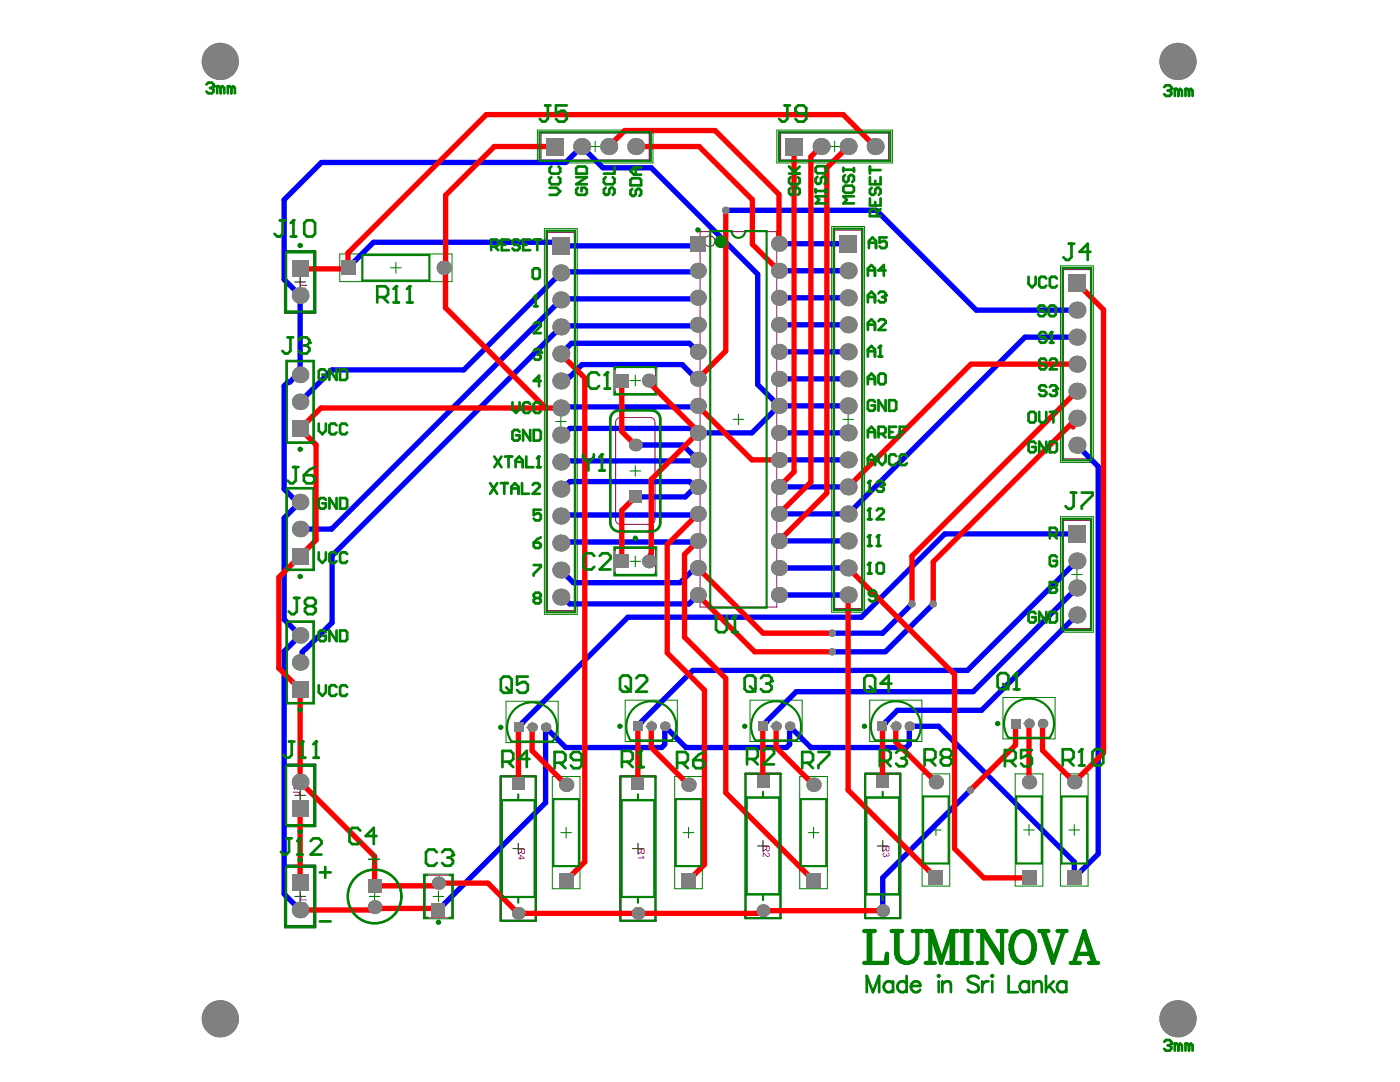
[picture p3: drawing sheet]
<svg xmlns="http://www.w3.org/2000/svg" width="279mm" height="216mm" viewBox="0 0 279 216" stroke-linecap="round" stroke-linejoin="round" font-family="sans-serif">
<g fill="none" stroke="#000" stroke-width=".21">
<path d="M58.8 56.3h2.2M59.9 55.2v2.1M58.8 158.7h2.2M59.9 157.7v2.1M58.8 178.9h2.2M59.9 177.8v2.1M102.4 169.3h2.1M103.4 168.3v2.1M126.3 169.3h2.1M127.3 168.3v2.1M151.2 168.8h2.1M152.3 167.7v2.2"/>
<path d="M175.1 168.8h2.1M176.2 167.7v2.2"/>
</g>
<g fill="none" stroke="#008000" stroke-width=".2">
<path d="M107.3 26h23v6.5h-23zM117.7 29.2h2.1M118.8 28.2v2.1M155 26h23.1v6.5h-23.1zM165.5 29.2h2.1M166.6 28.2v2.1M67.8 50.7h22.4v5.5h-22.4zM108.6 45.6h6.6v77h-6.6zM166 45.2h6.5v77h-6.5zM211.6 53.1h6.6v39.2h-6.6zM57 71.9h5.8v16.6h-5.8zM122.5 73h8.6v5.8h-8.6z"/>
<path d="M213.9 72.7h2.1M214.9 71.6v2.1M57 97.3h5.8v16.6h-5.8zM110.9 84.1h2.1M111.9 83v2.2M131.9 83.6a1.86 1.86 0 0 0-1.7-1.9h-6.8a1.86 1.86 0 0 0-1.8 2v20.6M131.9 83.7v20.6a1.86 1.86 0 0 1-1.7 1.9h-6.8a1.86 1.86 0 0 1-1.8-2M168.2 83.7h2.1M169.3 82.6v2.1M122.5 109.1h8.6v5.8h-8.6zM211.6 103.1h6.6v23.1h-6.6zM213.9 114.6h2.1"/>
<path d="M214.9 113.6v2.1M57 123.9h5.8v16.6h-5.8zM101 139.9h10.4v8.3h-10.4zM124.8 139.7h10.4v8.3h-10.4zM149.7 139.7h10.4v8.3h-10.4zM173.6 139.7h10.4v8.3h-10.4zM200.2 139.2h10.4v8.2h-10.4zM110.2 154.9h5.5v22.4h-5.5zM134.6 154.9h5.6v22.4h-5.6zM159.6 154.9h5.5v22.4h-5.5zM184 154.4h5.5v22.4h-5.5zM202.6 154.4h5.5v22.4h-5.5z"/>
<path d="M211.6 154.4h5.6v22.4h-5.6zM84.5 174.4h6v8.9h-6z"/>
<circle cx="74.8" cy="178.9" r="5.5"/>
</g>
<g fill="none" stroke="#008000" stroke-width=".21">
<path d="M77.9 53.4h2.2M79 52.4v2.1M59.9 79.1v2.1M125.7 75.9h2.2M126.8 74.9v2.1M58.8 80.2h2.2M125.7 94h2.2M126.8 92.9v2.1M146.3 83.7h2.1M147.4 82.6v2.1M58.8 105.6h2.2M59.9 104.5v2.1"/>
<path d="M125.7 112h2.2M126.8 111v2.1M58.8 132.2h2.2M59.9 131.1v2.1M105.1 145.1h2.2M106.2 144.1v2.1M128.9 144.9h2.1M130 143.9v2.1M153.8 144.9h2.1M154.9 143.9v2.1M177.7 144.9h2.1M178.8 143.9v2.1"/>
<path d="M204.3 144.4h2.1M205.4 143.3v2.1M73.7 178.9h2.1M74.8 177.8v2.1M86.4 178.9h2.2M87.5 177.8v2.1M111.9 166.1h2.1M113 165.1v2.1M136.3 166.1h2.2M137.4 165.1v2.1M161.3 166.1h2.1M162.4 165.1v2.1"/>
<path d="M185.7 165.6h2.1M186.8 164.5v2.2M204.3 165.6h2.1M205.4 164.5v2.2M213.3 165.6h2.2M214.4 164.5v2.2"/>
</g>
<g fill="none" stroke="#800080" stroke-width=".21">
<path d="M108 26.5h21.6v5.4h-21.6zM155.8 26.5h21.6v5.4h-21.6zM72.3 50.9h13.4v5.1h-13.4zM109.2 46.4h5.4v75.4h-5.4zM139.7 46.2h15.3v74.9h-15.3zM166.6 45.9h5.4v75.5h-5.4zM212.2 53.8h5.4v37.7h-5.4zM57.3 72.1h5.2v16.2h-5.2zM122.7 73.2h8.1v5.4h-8.1zM57.3 97.5h5.2v16.2h-5.2zM122.4 82.4l.7-.4 .5-.1h6.4a1.75 1.75 0 0 1 1.7 1.8v20.6a1.75 1.75 0 0 1-1.7 1.7h-6.4a1.75 1.75 0 0 1-1.7-1.7v-20.6v-.5zM123.1 83.6l.7-.3h6a.96 .96 0 0 1 .9 1v19.4a.96 .96 0 0 1-.9 .9h-6a.95 .95 0 0 1-.9-.9v-19.4z"/>
<path d="M122.7 109.3h8.1v5.4h-8.1zM130 106h.1M212.2 103.8h5.4v21.6h-5.4zM57.3 124.1h5.2v16.2h-5.2zM102.7 141.6a5 5 0 0 1 6.7-.3 5 5 0 0 1 .9 6.7h-8.2a5 5 0 0 1 .6-6.4zM110.4 159.5h5.1v13.3h-5.1zM126.4 141.4a5 5 0 0 1 6.8-.3 5 5 0 0 1 .9 6.6l-8.2 .1a5 5 0 0 1 .5-6.4zM134.9 159.5h5.1v13.3h-5.1zM151.4 141.4a5 5 0 0 1 6.7-.3 5 5 0 0 1 .9 6.6l-8.2 .1a5 5 0 0 1 .6-6.4zM159.8 159.5h5.1v13.3h-5.1zM175.2 141.4a5 5 0 0 1 6.8-.3 5 5 0 0 1 .9 6.6l-8.2 .1a5 5 0 0 1 .5-6.4zM184.2 158.9h5.1v13.4h-5.1z"/>
<path d="M201.8 140.9a5 5 0 0 1 6.8-.3 5 5 0 0 1 .9 6.6h-8.2a5 5 0 0 1 .5-6.3zM202.8 158.9h5.1v13.4h-5.1zM211.8 158.9h5.1v13.4h-5.1zM84.7 174.6h5.6v8.5h-5.6z"/>
<circle cx="141.6" cy="48.1" r="1.06"/>
<circle cx="74.8" cy="178.9" r="5.3"/>
</g>
<path d="M56.9 50.1h6v12.3h-6zM56.9 152.6h6v12.2h-6zM99.9 154.9h7v28.8h-7zM123.8 154.9h7v28.8h-7zM148.8 154.4h7v28.8h-7zM172.7 154.4h7v28.8h-7zM56.9 172.7h6v12.3h-6z" fill="none" stroke="#800080" stroke-width=".42"/>
<g fill="#800080">
<path d="M176.2 170.3l.3-.2v.2a.3 .3 0 0 0-.2 .3 .3 .3 0 0 0 .3 .3l.2-.2v-.3l.1 .1a.23 .23 0 0 0 .2 .2 .23 .23 0 0 0 .3-.1 .23 .23 0 0 0-.2-.3h-.1l.1-.1a.37 .37 0 0 1 .3 .5 .37 .37 0 0 1-.6 .1 .41 .41 0 0 1-.6 .1 .41 .41 0 0 1-.1-.6z"/>
<path d="M59.9 56.4l.4-.1v.2l-.3 .1 .1 .2h1.2v.2h-1a.43 .43 0 0 1-.4-.6z"/>
<path d="M59.9 57.7h1.1l-.3-.3h.2l.4 .5h-1.4z"/>
<path d="M58.5 158h.9a.39 .39 0 0 1 .5 .3 .39 .39 0 0 1-.5 .4v-.1l.3-.1-.1-.3h-1.1z"/>
<path d="M58.5 157.1h1.3v.2h-1l.2 .2-.2 .1z"/>
<path d="M58.5 156.1h1.3v.1h-1l.2 .3-.2 .1z"/>
<path d="M59.9 179l.4-.1v.2a.22 .22 0 0 0-.3 .2 .22 .22 0 0 0 .3 .2h1v.1h-1a.43 .43 0 0 1-.4-.6z"/>
<path d="M59.9 180.3h1.1l-.3-.3h.3l.3 .5h-1.4z"/>
<path d="M59.9 180.9l.6 .4a.33 .33 0 0 0 .3 .3 .33 .33 0 0 0 .3-.3l-.3-.2v-.2a.43 .43 0 0 1 .5 .4 .43 .43 0 0 1-.4 .5 .43 .43 0 0 1-.5-.3l-.4-.3v.6h-.1z"/>
<path d="M127.3 171.1h1.1l-.2-.2 .1-.1 .3 .5h-1.3z"/>
<path d="M152.2 170.1l.6 .3a.42 .42 0 0 0 .7 .2v-.2l-.3-.1v-.2a.45 .45 0 0 1 .3 .7 .45 .45 0 0 1-.7-.1l-.4-.4v.7h-.2z"/>
<path d="M176.9 169v.4a.24 .24 0 0 0 .2 .3 .24 .24 0 0 0 .3-.3v-.4zM176.2 168.8h1.3v.7a.38 .38 0 0 1-.3 .4 .38 .38 0 0 1-.4-.4l-.6 .5v-.2l.6-.5v-.3h-.6z"/>
<path d="M60 58.6v.1a.34 .34 0 0 0 .2 .3 .34 .34 0 0 0 .3 0 .38 .38 0 0 0 .4 0 .38 .38 0 0 0 .2-.4l-.2-.1zM59.9 58.5l.7-.2a.49 .49 0 0 1 .6 .5 .73 .73 0 0 1-.7 .4 .73 .73 0 0 1-.6-.5z"/>
<path d="M104.2 169.5v.4a.23 .23 0 0 0 .2 .4 .23 .23 0 0 0 .2-.4v-.4zM103.4 169.3h1.4v.7a.38 .38 0 0 1-.4 .4 .38 .38 0 0 1-.4-.4l-.6 .5v-.2l.6-.4v-.4h-.6z"/>
<path d="M103.9 170.8v.4h.6zM103.7 170.6l1.1 .7h-.9v.3h-.2v-.3h-.3v-.1h.3z"/>
<path d="M128.1 169.5v.4a.23 .23 0 0 0 .2 .4 .23 .23 0 0 0 .2-.4v-.4zM127.3 169.3h1.3v.7a.38 .38 0 0 1-.3 .4 .38 .38 0 0 1-.4-.4l-.6 .5v-.2l.6-.4v-.4h-.6z"/>
<path d="M153 169v.4a.24 .24 0 0 0 .2 .3 .24 .24 0 0 0 .3-.3v-.4zM152.2 168.8h1.4v.7a.38 .38 0 0 1-.3 .4 .38 .38 0 0 1-.4-.4l-.7 .5v-.2l.7-.5v-.3h-.7z"/>
</g>
<path d="M56.9 50.1h6v12.3h-6zM56.9 152.6h6v12.2h-6zM99.9 154.9h7v28.8h-7zM123.8 154.9h7v28.8h-7zM148.8 154.4h7v28.8h-7zM172.7 154.4h7v28.8h-7zM56.9 172.7h6v12.3h-6z" fill="none" stroke="#008000" stroke-width=".42"/>
<path d="M57.1 50.3h5.6v11.9h-5.6zM57.1 152.8h5.6v11.8h-5.6zM100.1 159.7h6.6v19.3h-6.6zM124 159.7h6.6v19.3h-6.6zM149 159.1h6.6v19.4h-6.6zM172.9 159.1h6.6v19.4h-6.6zM57.1 173h5.6v11.8h-5.6z" fill="none" stroke="#008080" stroke-width=".42"/>
<g fill="none" stroke="#00f" stroke-width="1.1">
<path d="M139.3 48.6l-.4 .5h-27l-.7-.8h-36.7l-5 5.1M139.3 54l-.2 .2h-27l-19.5 19.6h-26.3l-6.4 6.4M139.3 59.4l-.2 .2h-27l-45.9 46h-6.3M144.8 42h30.1l19.9 19.9h20.1M155.5 48.6h13.8M155.5 54h13.8M155.5 59.4h13.8M139.3 64.8l-.2 .2h-27l-45.8 45.9v13.4l-6 5.8v1.7l-.4 .4M139.3 75.6h-.3l-2.9-2.9h-19.9l-2.5 2.5h-.4l-.7 .8h-.7M139.3 70.2l-1.7-1.7h-23.6l-2.1 2.1M155.5 64.8h13.8M155.5 70.2h13.8"/>
<path d="M155.5 75.6h13.8M214.9 67.3h-10.3l-35.3 35.2h-13.8M57.3 98.2h.1M126.8 88.8h9.5l3 3-.2 .2h-27l-.2 .2M138.8 97.2l-2 2h-10M139.3 81l-.2 .2h-27l-.2 .2M139.3 97.2h-.6l-1.1-1.1h-23.9l-1.5 1.5h-.3M155.5 81l-4.3-4.3v-22l-21.2-21.2h-9.7l-4.2-4.3-3.2 3.2h-48.8l-7.4 7.5v15.9l3.2 3.2v15.8h-.6l-1.5 1.4h-.3l-.8 .8v20.6l2.6 2.6h.6l-3.2 3.2v20.2l3.2 3.2-3.2 3.2v48.4l3.2 3.2M155.5 81l-5.4 5.4h-11.4l-.9-.9h-24.1l-1.3 1.3h-.5M155.5 86.4h13.8M155.5 97.2h13.8M155.5 81h13.8"/>
<path d="M155.5 91.8h13.8M214.9 88.8l4.3 4.3v77.3l-4.8 4.8v-3.2l-27.1-27.1h-5.8v3.6l-.6 .7h-19.1l-4.2-4.3v3.6l-.6 .7h-20.1l-4.2-4.3v3.6l-.6 .7h-19.2l-4-4.1v15.1l-21.4 21.3M139.3 118.7l-1.8 1.8h-23.8l-1.3-1.4h-.5M139.3 113.3h-.6l-2.9 3h-21.4l-2.5-2.5M139.3 107.9l-.2 .3h-27l-.2 .2M139.3 102.5l-.2 .3h-27l-.2 .2M155.5 113.3h13.8M155.5 107.9h13.8M155.5 118.7h13.8M214.9 117.3l-20.7 20.7h-35.3l-6 6.1v.1l-.7 .7M214.9 111.9l-21.8 21.9h-54.8l-10.4 10.3v.1l-.6 .7M214.9 106.5h-26.4l-16.6 16.7h-46.6l-21.1 21.1v.2l-.7 .6"/>
<path d="M182 120.5l-5.8 5.8h-10.1M186.3 120.5l-9.6 9.6h-10.6M214.9 122.7l-19 19h-16.8l-3 3.2M193.7 157.7l-17.5 17.5v6.5"/>
</g>
<g fill="#808080">
<circle cx="166.1" cy="130.1" r=".74"/>
<circle cx="166.1" cy="126.3" r=".74"/>
<circle cx="44" cy="12.3" r="3.7"/>
<circle cx="44" cy="203.3" r="3.7"/>
<circle cx="235.1" cy="203.3" r="3.7"/>
<circle cx="235.1" cy="12.3" r="3.7"/>
<circle cx="144.8" cy="42" r=".74"/>
<circle cx="193.7" cy="157.7" r=".74"/>
<circle cx="186.3" cy="120.5" r=".74"/>
<circle cx="182" cy="120.5" r=".74"/>
<circle cx="59.9" cy="126.8" r="1.65"/>
<circle cx="59.9" cy="181.6" r="1.67"/>
<circle cx="59.9" cy="156" r="1.67"/>
<circle cx="59.9" cy="132.2" r="1.65"/>
<circle cx="74.8" cy="181" r="1.38"/>
<circle cx="87.5" cy="176.2" r="1.33"/>
<circle cx="103.4" cy="182.3" r="1.28"/>
<circle cx="106.2" cy="145.1" r=".96"/>
<circle cx="108.9" cy="145.1" r=".96"/>
<circle cx="111.9" cy="119.1" r="1.7"/>
<circle cx="111.9" cy="113.8" r="1.7"/>
<circle cx="113" cy="156.6" r="1.44"/>
<circle cx="127.3" cy="182.3" r="1.28"/>
<circle cx="130" cy="144.9" r=".96"/>
<circle cx="132.7" cy="144.9" r=".96"/>
<circle cx="137.4" cy="156.6" r="1.44"/>
<circle cx="139.3" cy="118.7" r="1.59"/>
<circle cx="152.3" cy="181.7" r="1.28"/>
<circle cx="59.9" cy="105.6" r="1.65"/>
<circle cx="59.9" cy="100.2" r="1.65"/>
<circle cx="59.9" cy="59" r="1.67"/>
<circle cx="59.9" cy="74.8" r="1.65"/>
<circle cx="59.9" cy="80.2" r="1.65"/>
<circle cx="88.6" cy="53.4" r="1.44"/>
<circle cx="111.9" cy="59.8" r="1.7"/>
<circle cx="111.9" cy="76" r="1.7"/>
<circle cx="111.9" cy="108.4" r="1.7"/>
<circle cx="111.9" cy="92.2" r="1.7"/>
<circle cx="139.3" cy="113.3" r="1.59"/>
<circle cx="129.5" cy="112" r="1.38"/>
<circle cx="139.3" cy="107.9" r="1.59"/>
<circle cx="111.9" cy="103" r="1.7"/>
<circle cx="139.3" cy="102.5" r="1.59"/>
<circle cx="111.9" cy="97.6" r="1.7"/>
<circle cx="139.3" cy="97.2" r="1.59"/>
<circle cx="139.3" cy="91.8" r="1.59"/>
<circle cx="126.8" cy="88.8" r="1.28"/>
<circle cx="111.9" cy="86.8" r="1.7"/>
<circle cx="139.3" cy="86.4" r="1.59"/>
<circle cx="111.9" cy="81.4" r="1.7"/>
<circle cx="139.3" cy="81" r="1.59"/>
<circle cx="129.5" cy="75.9" r="1.38"/>
<circle cx="139.3" cy="75.6" r="1.59"/>
<circle cx="111.9" cy="70.6" r="1.7"/>
<circle cx="139.3" cy="70.2" r="1.59"/>
<circle cx="111.9" cy="65.2" r="1.7"/>
<circle cx="139.3" cy="64.8" r="1.59"/>
<circle cx="139.3" cy="59.4" r="1.59"/>
<circle cx="111.9" cy="54.5" r="1.7"/>
<circle cx="139.3" cy="54" r="1.59"/>
<circle cx="116.1" cy="29.2" r="1.7"/>
<circle cx="121.5" cy="29.2" r="1.7"/>
<circle cx="126.9" cy="29.2" r="1.7"/>
<circle cx="154.9" cy="144.9" r=".96"/>
<circle cx="155.5" cy="118.7" r="1.59"/>
<circle cx="155.5" cy="113.3" r="1.59"/>
<circle cx="155.5" cy="107.9" r="1.59"/>
<circle cx="157.6" cy="144.9" r=".96"/>
<circle cx="162.4" cy="156.6" r="1.44"/>
<circle cx="169.3" cy="118.7" r="1.7"/>
<circle cx="169.3" cy="113.3" r="1.7"/>
<circle cx="176.2" cy="181.7" r="1.28"/>
<circle cx="178.8" cy="144.9" r=".96"/>
<circle cx="181.5" cy="144.9" r=".96"/>
<circle cx="186.8" cy="156.1" r="1.44"/>
<circle cx="205.4" cy="156.1" r="1.44"/>
<circle cx="205.4" cy="144.4" r=".96"/>
<circle cx="208.1" cy="144.4" r=".96"/>
<circle cx="214.4" cy="156.1" r="1.44"/>
<circle cx="214.9" cy="122.7" r="1.7"/>
<circle cx="214.9" cy="117.3" r="1.7"/>
<circle cx="214.9" cy="111.9" r="1.7"/>
<circle cx="155.5" cy="70.2" r="1.59"/>
<circle cx="155.5" cy="54" r="1.59"/>
<circle cx="155.5" cy="102.5" r="1.59"/>
<circle cx="155.5" cy="81" r="1.59"/>
<circle cx="155.5" cy="97.2" r="1.59"/>
<circle cx="155.5" cy="59.4" r="1.59"/>
<circle cx="155.5" cy="91.8" r="1.59"/>
<circle cx="163.9" cy="29.2" r="1.7"/>
<circle cx="155.5" cy="48.6" r="1.59"/>
<circle cx="155.5" cy="86.4" r="1.59"/>
<circle cx="155.5" cy="75.6" r="1.59"/>
<circle cx="155.5" cy="64.8" r="1.59"/>
<circle cx="169.3" cy="97.2" r="1.7"/>
<circle cx="169.3" cy="91.8" r="1.7"/>
<circle cx="169.3" cy="86.4" r="1.7"/>
<circle cx="169.3" cy="107.9" r="1.7"/>
<circle cx="169.3" cy="102.5" r="1.7"/>
<circle cx="214.9" cy="88.8" r="1.7"/>
<circle cx="214.9" cy="83.4" r="1.7"/>
<circle cx="169.3" cy="81" r="1.7"/>
<circle cx="214.9" cy="78.1" r="1.7"/>
<circle cx="169.3" cy="75.6" r="1.7"/>
<circle cx="214.9" cy="72.7" r="1.7"/>
<circle cx="169.3" cy="70.2" r="1.7"/>
<circle cx="214.9" cy="67.3" r="1.7"/>
<circle cx="169.3" cy="64.8" r="1.7"/>
<circle cx="214.9" cy="61.9" r="1.7"/>
<circle cx="169.3" cy="59.4" r="1.7"/>
<circle cx="169.3" cy="54" r="1.7"/>
<circle cx="169.3" cy="29.2" r="1.7"/>
<circle cx="174.7" cy="29.2" r="1.7"/>
</g>
<g fill="#808080">
<path d="M58.2 174.5h3.4v3.3h-3.4z" fill-rule="evenodd"/>
<path d="M58.2 135.9h3.3v3.3h-3.3z" fill-rule="evenodd"/>
<path d="M58.2 159.7h3.4v3.4h-3.4z" fill-rule="evenodd"/>
<path d="M73.4 175.4h2.7v2.7h-2.7z" fill-rule="evenodd"/>
<path d="M86.2 180.2h2.6v2.7h-2.6z" fill-rule="evenodd"/>
<path d="M102.2 155.1h2.5v2.6h-2.5z" fill-rule="evenodd"/>
<path d="M102.5 144.2h1.9v1.9h-1.9z" fill-rule="evenodd"/>
<path d="M111.6 174.3h2.8v2.8h-2.8z" fill-rule="evenodd"/>
<path d="M126.3 144h1.9v1.9h-1.9z" fill-rule="evenodd"/>
<path d="M126 155.1h2.6v2.6h-2.6z" fill-rule="evenodd"/>
<path d="M136 174.3h2.8v2.8h-2.8z" fill-rule="evenodd"/>
<path d="M151.2 144h1.9v1.9h-1.9z" fill-rule="evenodd"/>
<path d="M151 154.6h2.5v2.5h-2.5z" fill-rule="evenodd"/>
<path d="M58.2 109.3h3.3v3.3h-3.3z" fill-rule="evenodd"/>
<path d="M58.2 51.9h3.4v3.3h-3.4z" fill-rule="evenodd"/>
<path d="M58.2 83.9h3.3v3.3h-3.3z" fill-rule="evenodd"/>
<path d="M68 52h2.9v2.9h-2.9z" fill-rule="evenodd"/>
<path d="M109 27.5h3.4v3.4h-3.4z" fill-rule="evenodd"/>
<path d="M122.7 110.6h2.8v2.8h-2.8z" fill-rule="evenodd"/>
<path d="M125.5 97.9h2.6v2.5h-2.6z" fill-rule="evenodd"/>
<path d="M122.7 74.6h2.8v2.7h-2.8z" fill-rule="evenodd"/>
<path d="M110.2 47.4h3.4v3.4h-3.4z" fill-rule="evenodd"/>
<path d="M137.7 47h3.2v3.2h-3.2z" fill-rule="evenodd"/>
<path d="M160.9 174.3h2.9v2.8h-2.9z" fill-rule="evenodd"/>
<path d="M175.1 144h1.9v1.9h-1.9z" fill-rule="evenodd"/>
<path d="M174.9 154.6h2.5v2.5h-2.5z" fill-rule="evenodd"/>
<path d="M185.3 173.7h2.9v2.9h-2.9z" fill-rule="evenodd"/>
<path d="M201.7 143.4h1.9v1.9h-1.9z" fill-rule="evenodd"/>
<path d="M203.9 173.7h2.9v2.9h-2.9z" fill-rule="evenodd"/>
<path d="M213 173.7h2.8v2.9h-2.8z" fill-rule="evenodd"/>
<path d="M156.8 27.5h3.4v3.4h-3.4z" fill-rule="evenodd"/>
<path d="M213.2 104.8h3.4v3.4h-3.4z" fill-rule="evenodd"/>
<path d="M213.2 54.8h3.4v3.4h-3.4z" fill-rule="evenodd"/>
<path d="M167.6 46.9h3.4v3.4h-3.4z" fill-rule="evenodd"/>
</g>
<g fill="none" stroke="#f00" stroke-width="1.1">
<path d="M110.7 29.2h-12l-9.8 9.7v14.9h-.2l.2 .2v7.4l20 20M121.5 29.2l3.2-3.1h18l12.8 12.7v9.8M126.9 29.2h12.6l10.6 10.7v8.8l5.4 5.3M158.5 29.2v64.9l-3 3.1M163.9 29.2l-2.1 2.1v64.9l-6.3 6.3M169.3 29.2l-4.3 4.3v64.9l-9.5 9.5M174.7 29.2l-6.4-6.3h-71.2l-27.6 27.6v3.1h-9.6M144.8 42v28l-5.5 5.6M111.9 70.6l4.8 4.8v96.6l-3.7 3.7M64.1 81.4h47.8M126.8 99.2l-2.7 2.6v10.2M139.3 86.4l-9.3 9.3v14.8l-.2 .2v1l-.3 .3"/>
<path d="M139.3 81l10.8 10.8h5.4M139.3 107.9l-2.7 2.7v16.5l8.2 8.3v22.8l17.6 17.5M139.3 102.5l-6.1 6.2v21.6l7.4 7.4v34.8l-3.2 3.2M139.3 118.7l11.3 11.4h15.5M139.3 113.3l13 13h13.8M127.3 144.9h.1M127.3 144.9v11.5M202.7 148.7l-9 9"/>
</g>
<circle cx="193.7" cy="157.7" r=".53" fill="#f00"/>
<g fill="none" stroke="#f00" stroke-width="1.1">
<path d="M214.9 56.5l5.3 5.3v88.4l-5.8 5.9-6.3-6.4v-5.3M124.1 75.9v10.2l2.7 2.7M129.5 75.9v.4l9.8 9.7v.4M214.9 78.1l-32.9 32.9v9.5M214.9 72.7h-21.1l-24.5 24.5M64.1 81.4l-4.2 4.2 3.2 3.2v19l-7.5 7.4v18.1l4.3 4.3v18.4l14.9 14.9v5.9h11.7l.6-.6h10.3l6 6.1h47.9l.6-.6h24.3M214.1 85.2v-.3l.8-.8v-.7l-28.6 28.7v8.4M169.3 113.3l21.2 21.3v34.7l5.8 5.9h9.1M169.3 118.7v39l17.5 17.5M214.9 117.3l-.1 .2M103.5 145.2l-.1 11.2M103.5 145.1v.1"/>
<path d="M106.2 145.1v4.7l6.8 6.8M127.7 144.5l-.4 .4M130 144.9v4.3l7.4 7.4M132.7 144.7v.2M152.6 144.3l-.4 .6 .1 11M154.9 144.9v4.2l7.5 7.5M176.5 144.3l-.4 .6 .1 11M178.8 144.9v3.2l8 8M202.7 144.4v4.3M205.4 144.4v11.7M59.9 161.4v14.8M87.5 181.5l-.3-.2h-12.2l-.2-.3h-.5l-.6 .6h-13.8"/>
</g>
<g fill="#808080">
<circle cx="166.1" cy="130.1" r=".74"/>
<circle cx="166.1" cy="126.3" r=".74"/>
<circle cx="44" cy="12.3" r="3.7"/>
<circle cx="44" cy="203.3" r="3.7"/>
<circle cx="235.1" cy="203.3" r="3.7"/>
<circle cx="235.1" cy="12.3" r="3.7"/>
<circle cx="144.8" cy="42" r=".74"/>
<circle cx="193.7" cy="157.7" r=".74"/>
<circle cx="186.3" cy="120.5" r=".74"/>
<circle cx="182" cy="120.5" r=".74"/>
<circle cx="59.9" cy="126.8" r="1.65"/>
<circle cx="59.9" cy="181.6" r="1.67"/>
<circle cx="59.9" cy="156" r="1.67"/>
<circle cx="59.9" cy="132.2" r="1.65"/>
<circle cx="74.8" cy="181" r="1.38"/>
<circle cx="87.5" cy="176.2" r="1.33"/>
<circle cx="103.4" cy="182.3" r="1.28"/>
<circle cx="106.2" cy="145.1" r=".96"/>
<circle cx="108.9" cy="145.1" r=".96"/>
<circle cx="111.9" cy="119.1" r="1.7"/>
<circle cx="111.9" cy="113.8" r="1.7"/>
<circle cx="113" cy="156.6" r="1.44"/>
<circle cx="127.3" cy="182.3" r="1.28"/>
<circle cx="130" cy="144.9" r=".96"/>
<circle cx="132.7" cy="144.9" r=".96"/>
<circle cx="137.4" cy="156.6" r="1.44"/>
<circle cx="139.3" cy="118.7" r="1.59"/>
<circle cx="152.3" cy="181.7" r="1.28"/>
<circle cx="59.9" cy="105.6" r="1.65"/>
<circle cx="59.9" cy="100.2" r="1.65"/>
<circle cx="59.9" cy="59" r="1.67"/>
<circle cx="59.9" cy="74.8" r="1.65"/>
<circle cx="59.9" cy="80.2" r="1.65"/>
<circle cx="88.6" cy="53.4" r="1.44"/>
<circle cx="111.9" cy="59.8" r="1.7"/>
<circle cx="111.9" cy="76" r="1.7"/>
<circle cx="111.9" cy="108.4" r="1.7"/>
<circle cx="111.9" cy="92.2" r="1.7"/>
<circle cx="139.3" cy="113.3" r="1.59"/>
<circle cx="129.5" cy="112" r="1.38"/>
<circle cx="139.3" cy="107.9" r="1.59"/>
<circle cx="111.9" cy="103" r="1.7"/>
<circle cx="139.3" cy="102.5" r="1.59"/>
<circle cx="111.9" cy="97.6" r="1.7"/>
<circle cx="139.3" cy="97.2" r="1.59"/>
<circle cx="139.3" cy="91.8" r="1.59"/>
<circle cx="126.8" cy="88.8" r="1.28"/>
<circle cx="111.9" cy="86.8" r="1.7"/>
<circle cx="139.3" cy="86.4" r="1.59"/>
<circle cx="111.9" cy="81.4" r="1.7"/>
<circle cx="139.3" cy="81" r="1.59"/>
<circle cx="129.5" cy="75.9" r="1.38"/>
<circle cx="139.3" cy="75.6" r="1.59"/>
<circle cx="111.9" cy="70.6" r="1.7"/>
<circle cx="139.3" cy="70.2" r="1.59"/>
<circle cx="111.9" cy="65.2" r="1.7"/>
<circle cx="139.3" cy="64.8" r="1.59"/>
<circle cx="139.3" cy="59.4" r="1.59"/>
<circle cx="111.9" cy="54.5" r="1.7"/>
<circle cx="139.3" cy="54" r="1.59"/>
<circle cx="116.1" cy="29.2" r="1.7"/>
<circle cx="121.5" cy="29.2" r="1.7"/>
<circle cx="126.9" cy="29.2" r="1.7"/>
<circle cx="154.9" cy="144.9" r=".96"/>
<circle cx="155.5" cy="118.7" r="1.59"/>
<circle cx="155.5" cy="113.3" r="1.59"/>
<circle cx="155.5" cy="107.9" r="1.59"/>
<circle cx="157.6" cy="144.9" r=".96"/>
<circle cx="162.4" cy="156.6" r="1.44"/>
<circle cx="169.3" cy="118.7" r="1.7"/>
<circle cx="169.3" cy="113.3" r="1.7"/>
<circle cx="176.2" cy="181.7" r="1.28"/>
<circle cx="178.8" cy="144.9" r=".96"/>
<circle cx="181.5" cy="144.9" r=".96"/>
<circle cx="186.8" cy="156.1" r="1.44"/>
<circle cx="205.4" cy="156.1" r="1.44"/>
<circle cx="205.4" cy="144.4" r=".96"/>
<circle cx="208.1" cy="144.4" r=".96"/>
<circle cx="214.4" cy="156.1" r="1.44"/>
<circle cx="214.9" cy="122.7" r="1.7"/>
<circle cx="214.9" cy="117.3" r="1.7"/>
<circle cx="214.9" cy="111.9" r="1.7"/>
<circle cx="155.5" cy="70.2" r="1.59"/>
<circle cx="155.5" cy="54" r="1.59"/>
<circle cx="155.5" cy="102.5" r="1.59"/>
<circle cx="155.5" cy="81" r="1.59"/>
<circle cx="155.5" cy="97.2" r="1.59"/>
<circle cx="155.5" cy="59.4" r="1.59"/>
<circle cx="155.5" cy="91.8" r="1.59"/>
<circle cx="163.9" cy="29.2" r="1.7"/>
<circle cx="155.5" cy="48.6" r="1.59"/>
<circle cx="155.5" cy="86.4" r="1.59"/>
<circle cx="155.5" cy="75.6" r="1.59"/>
<circle cx="155.5" cy="64.8" r="1.59"/>
<circle cx="169.3" cy="97.2" r="1.7"/>
<circle cx="169.3" cy="91.8" r="1.7"/>
<circle cx="169.3" cy="86.4" r="1.7"/>
<circle cx="169.3" cy="107.9" r="1.7"/>
<circle cx="169.3" cy="102.5" r="1.7"/>
<circle cx="214.9" cy="88.8" r="1.7"/>
<circle cx="214.9" cy="83.4" r="1.7"/>
<circle cx="169.3" cy="81" r="1.7"/>
<circle cx="214.9" cy="78.1" r="1.7"/>
<circle cx="169.3" cy="75.6" r="1.7"/>
<circle cx="214.9" cy="72.7" r="1.7"/>
<circle cx="169.3" cy="70.2" r="1.7"/>
<circle cx="214.9" cy="67.3" r="1.7"/>
<circle cx="169.3" cy="64.8" r="1.7"/>
<circle cx="214.9" cy="61.9" r="1.7"/>
<circle cx="169.3" cy="59.4" r="1.7"/>
<circle cx="169.3" cy="54" r="1.7"/>
<circle cx="169.3" cy="29.2" r="1.7"/>
<circle cx="174.7" cy="29.2" r="1.7"/>
</g>
<g fill="#808080">
<path d="M58.2 174.5h3.4v3.3h-3.4z" fill-rule="evenodd"/>
<path d="M58.2 135.9h3.3v3.3h-3.3z" fill-rule="evenodd"/>
<path d="M58.2 159.7h3.4v3.4h-3.4z" fill-rule="evenodd"/>
<path d="M73.4 175.4h2.7v2.7h-2.7z" fill-rule="evenodd"/>
<path d="M86.2 180.2h2.6v2.7h-2.6z" fill-rule="evenodd"/>
<path d="M102.2 155.1h2.5v2.6h-2.5z" fill-rule="evenodd"/>
<path d="M102.5 144.2h1.9v1.9h-1.9z" fill-rule="evenodd"/>
<path d="M111.6 174.3h2.8v2.8h-2.8z" fill-rule="evenodd"/>
<path d="M126.3 144h1.9v1.9h-1.9z" fill-rule="evenodd"/>
<path d="M126 155.1h2.6v2.6h-2.6z" fill-rule="evenodd"/>
<path d="M136 174.3h2.8v2.8h-2.8z" fill-rule="evenodd"/>
<path d="M151.2 144h1.9v1.9h-1.9z" fill-rule="evenodd"/>
<path d="M151 154.6h2.5v2.5h-2.5z" fill-rule="evenodd"/>
<path d="M58.2 109.3h3.3v3.3h-3.3z" fill-rule="evenodd"/>
<path d="M58.2 51.9h3.4v3.3h-3.4z" fill-rule="evenodd"/>
<path d="M58.2 83.9h3.3v3.3h-3.3z" fill-rule="evenodd"/>
<path d="M68 52h2.9v2.9h-2.9z" fill-rule="evenodd"/>
<path d="M109 27.5h3.4v3.4h-3.4z" fill-rule="evenodd"/>
<path d="M122.7 110.6h2.8v2.8h-2.8z" fill-rule="evenodd"/>
<path d="M125.5 97.9h2.6v2.5h-2.6z" fill-rule="evenodd"/>
<path d="M122.7 74.6h2.8v2.7h-2.8z" fill-rule="evenodd"/>
<path d="M110.2 47.4h3.4v3.4h-3.4z" fill-rule="evenodd"/>
<path d="M137.7 47h3.2v3.2h-3.2z" fill-rule="evenodd"/>
<path d="M160.9 174.3h2.9v2.8h-2.9z" fill-rule="evenodd"/>
<path d="M175.1 144h1.9v1.9h-1.9z" fill-rule="evenodd"/>
<path d="M174.9 154.6h2.5v2.5h-2.5z" fill-rule="evenodd"/>
<path d="M185.3 173.7h2.9v2.9h-2.9z" fill-rule="evenodd"/>
<path d="M201.7 143.4h1.9v1.9h-1.9z" fill-rule="evenodd"/>
<path d="M203.9 173.7h2.9v2.9h-2.9z" fill-rule="evenodd"/>
<path d="M213 173.7h2.8v2.9h-2.8z" fill-rule="evenodd"/>
<path d="M156.8 27.5h3.4v3.4h-3.4z" fill-rule="evenodd"/>
<path d="M213.2 104.8h3.4v3.4h-3.4z" fill-rule="evenodd"/>
<path d="M213.2 54.8h3.4v3.4h-3.4z" fill-rule="evenodd"/>
<path d="M167.6 46.9h3.4v3.4h-3.4z" fill-rule="evenodd"/>
</g>
<g fill="none" stroke="#008000" stroke-width=".42">
<path d="M212.1 53.5h5.7v38.4h-5.7zM122.7 73.7v-.5h8.1v.5M122.7 78.2v.4h8.1v-.4M121.9 83.7v20.6M123.6 81.9h6.4M131.7 83.7v20.6M122.7 114.2v.5h8.1v-.5M122.7 109.8v-.5h8.1v.5M123.6 106h6.4M212.1 103.5h5.7v22.2h-5.7zM172.9 159.1h6.6v19.4h-6.6zM176.2 158v1.1"/>
<path d="M176.2 178.5v1.1"/>
</g>
<circle cx="130" cy="106" r=".21" fill="#008000"/>
<g fill="none" stroke="#008000" stroke-width=".42">
<path d="M107.7 26.4h22.2v5.7h-22.2zM155.5 26.4h22.2v5.7h-22.2zM57.1 50.3h5.6v11.9h-5.6zM72.3 50.9h13.4v5.1h-13.4zM109.1 46h5.7v76.2h-5.7zM146 46.1h-4.3v75.1h11.3v-75.1h-4.3M166.4 45.6h5.7v76.1h-5.7zM57.3 72.1h5.2v16.2h-5.2zM57.3 97.5h5.2v16.2h-5.2zM57.3 124.1h5.2v16.2h-5.2zM57.1 152.8h5.6v11.8h-5.6zM100.1 159.7h6.6v19.3h-6.6z"/>
<path d="M102.1 148h8.2M103.4 158.5v1.2M110.4 159.5h5.1v13.3h-5.1zM124 159.7h6.6v19.3h-6.6zM125.9 147.7h8.2M127.3 158.5v1.2M134.9 159.5h5.1v13.3h-5.1zM149 159.1h6.6v19.4h-6.6zM150.8 147.7h8.2M152.3 158v1.1M159.8 159.5h5.1v13.3h-5.1zM174.7 147.7h8.2"/>
<path d="M184.2 158.9h5.1v13.4h-5.1zM201.3 147.2h8.2M202.8 158.9h5.1v13.4h-5.1zM211.8 158.9h5.1v13.4h-5.1zM57.1 173h5.6v11.8h-5.6zM85.3 174.6h-.6v8.5h.6M89.7 174.6h.6v8.5h-.6M103.4 179v1.1M127.3 179v1.1M152.3 178.5v1.1"/>
</g>
<g fill="none" stroke="#008000" stroke-width=".85">
<path d="M172.5 185.8h2.1M172.5 192.1h4.5v-1.8l-.3 1.8M173.4 185.8v6.3M173.7 185.8v6.3M177.9 185.8h2.2M178.8 185.8v4.5l.3 .9 .6 .6 1 .3M179.1 185.8v4.5l.3 .9 .7 .6 .6 .3M182.2 185.8h1.8M183.1 185.8v4.5a2.05 2.05 0 0 1-2.4 1.8M184.8 185.8h1.2l1.8 5.4M184.8 192.1h1.8M189 192.1h2.1"/>
<path d="M189.9 185.8h1.2M189.9 185.8l-2.1 6.3-2.1-6.3v6.3M189.9 185.8v6.3M190.2 185.8v6.3M191.8 185.8h2.2M191.8 192.1h2.2M192.8 185.8v6.3M193.1 185.8v6.3M195.1 185.8h1.2l3.7 5.7M195.1 192.1h1.8M196 185.8v6.3M199.1 185.8h1.8"/>
<path d="M200 185.8v6.3l-3.7-5.7M203.8 185.8h.6M203.8 192.1h.6M203.8 185.8a2.66 2.66 0 0 0-2.1 2.7 3.7 3.7 0 0 0 1.2 3.3l.9 .3M203.8 185.8a3.6 3.6 0 0 0-1.5 4.8l.3 .6 .6 .6 .6 .3M204.4 185.8a2.66 2.66 0 0 1 2.1 2.7 3.7 3.7 0 0 1-1.2 3.3l-.9 .3M204.4 185.8a3.6 3.6 0 0 1 1.5 4.8l-.3 .6-.6 .6-.6 .3M207.4 185.8h1.8M208 185.8l2.1 6.3 2.2-6.3M208.3 185.8l1.8 5.4M211 185.8h1.9M213.7 192.1h1.8"/>
<path d="M214.3 192.1l2.1-6.3 2.1 6.3M214.9 190.3h2.7M216.4 186.7l1.8 5.4M217.3 192.1h1.8"/>
</g>
<path d="M232.3 207.9l.4-.4h.7l.4 .4v.3" fill="none" stroke="#008000" stroke-width=".54"/>
<circle cx="233.8" cy="208.2" r=".27" fill="#008000"/>
<path d="M41.2 16.8l.4-.3h.7l.3 .3v.4M233.1 208.6h.3M233.4 208.6l.4 .3v.4l-.4 .3h-.7l-.4-.3M233.8 208.2l-.4 .4M235.2 208.6l-.4-.4h-.3v1.4M235.2 208.6v1M235.2 208.6l.3-.4 .4 .4v1M237.3 208.6l-.4-.4h-.3v1.4M237.3 208.6v1M237.3 208.6l.4-.4 .3 .4v1" fill="none" stroke="#008000" stroke-width=".54"/>
<circle cx="42.6" cy="17.2" r=".27" fill="#008000"/>
<path d="M41.9 17.6h.4M42.3 17.6l.3 .3v.4l-.3 .3h-.7l-.4-.3M42.6 17.2l-.3 .4M44 17.6l-.3-.4h-.4v1.4M44 17.6v1M44 17.6l.4-.4 .4 .4v1M46.2 17.6l-.4-.4h-.3v1.4M46.2 17.6v1M46.2 17.6l.3-.4 .4 .4v1M232.3 17.4l.4-.4h.7l.4 .4v.3" fill="none" stroke="#008000" stroke-width=".54"/>
<circle cx="233.8" cy="17.7" r=".27" fill="#008000"/>
<g fill="none" stroke="#008000" stroke-width=".54">
<path d="M233.1 18.1h.3M233.4 18.1l.4 .3v.4l-.4 .3h-.7l-.4-.3M233.8 17.7l-.4 .4M235.2 18.1l-.4-.4h-.3v1.4M235.2 18.1v1M235.2 18.1l.3-.4 .4 .4v1M237.3 18.1l-.4-.4h-.3v1.4M237.3 18.1v1M237.3 18.1l.4-.4 .3 .4v1M109.7 37.5h1.4l.7 .7-.7 .7h-1.4M110 35.4l-.3 .3v.7l.3 .4h1.5l.3-.4v-.7l-.3-.3M110 33.2l-.3 .4v.7l.3 .3h1.5l.3-.3v-.7l-.3-.4"/>
<path d="M115 35.4h2.1l-2.1 1.4h2.1M115 33.6l.3-.4h1.5l.3 .4v1h-2.1zM115.3 37.5l-.3 .3v.7l.3 .4h1.5l.3-.4v-.7l-.3-.3h-.7v.7M120.9 37.5l-.4 .3v.7l.4 .4h.3l.4-.4v-.7l.3-.3h.4l.3 .3v.7l-.3 .4M120.9 35.4l-.4 .3v.7l.4 .4h1.4l.3-.4v-.7l-.3-.3M122.6 33.2v1.4h-2.1M125.8 35.9l.4-.3h1.4l.3 .3v1.1h-2.1zM126.2 37.7l-.4 .3v.7l.4 .4h.3l.4-.4v-.7l.3-.3h.4l.3 .3v.7l-.3 .4M126.9 33.4v1.5M127.9 33.4h-1.4l-.7 .7 .7 .8h1.4M157.5 34.6h2.1M157.5 33.2l1.4 1.4"/>
<path d="M157.8 37.5l-.3 .3v.7l.3 .4h.4l.3-.4v-.7l.4-.3h.3l.4 .3v.7l-.4 .4M157.8 35.4l-.3 .3v.7l.3 .4h1.4l.4-.4v-.7l-.4-.3M159.6 33.2l-1.1 1.1M162.8 33.5l.3-.3h1.4l.4 .3v.7l-.4 .4h-1.4l-.3-.4zM162.8 37.8v.7M162.8 38.1h2.1M163.1 35.3l-.3 .3v.7l.3 .4h.4l.3-.4v-.7l.4-.3h.3l.4 .3v.7l-.4 .4M164.9 39.2h-2.1l.7 .7-.7 .7h2.1M164.9 37.8v.7M168.3 33.5v.7M168.3 37.4l.4-.4h1.4l.3 .4v.7l-.3 .4h-1.4l-.4-.4zM168.3 33.9h2.1"/>
<path d="M168.7 34.9l-.4 .4v.7l.4 .3h.3l.4-.3v-.7l.3-.4h.4l.3 .4v.7l-.3 .3M170.4 39.2h-2.1l.7 .7-.7 .7h2.1M170.4 33.5v.7M173.6 33.2v1.4M173.6 35.4v1.4h2.1v-1.4M173.6 39.6v1.4h2.1v-1.4M173.6 33.9h2.1M174 37.5l-.4 .3v.7l.4 .4h.3l.4-.4v-.7l.3-.3h.4l.3 .3v.7l-.3 .4M174.7 36.1v.7M174.7 40.3v.7M175 43.1v-1l-.3-.4h-.7l-.4 .4v1h2.1M175.7 41.7l-.7 .7"/>
<path d="M208.8 77.2l-.3-.3h-.8l-.3 .3v.4l.3 .3h.8l.3 .4v.3l-.3 .4h-.8l-.3-.4M209.5 77.2l.4-.3h.7l.3 .3v.4M205.3 82.5l.3-.3h.7l.4 .3v1.5l-.4 .3h-.7l-.3-.3zM206.7 88.5l-.4-.4h-.7l-.3 .4v1.4l.3 .4h.7l.4-.4v-.7h-.7M207.4 82.2v1.8l.3 .3h.8l.3-.3v-1.8M208.8 88.1v2.2l-1.4-2.2v2.2M209.5 88.1h1.1l.3 .4v1.4l-.3 .4h-1.1zM209.5 82.2h1.4M210.2 82.2v2.1M173 198v-3.3l1.2 3.3 1.3-3.3v3.3M178.2 195.8v2.2M178.2 196.3a1.03 1.03 0 0 0-1.5-.2 1.03 1.03 0 0 0 0 1.6 1.03 1.03 0 0 0 1.5-.2"/>
<path d="M180.9 196.3a1.03 1.03 0 0 0-1.5-.2 1.03 1.03 0 0 0 0 1.6 1.03 1.03 0 0 0 1.5-.2M180.9 194.7v3.3M181.8 196.7a1.02 1.02 0 0 0 .6 1.2 1.02 1.02 0 0 0 1.2-.4M182 196.3a.89 .89 0 0 1 1-.5 .89 .89 0 0 1 .6 .9h-1.8zM187.2 194.7l.1-.1 .2 .1-.2 .2zM187.3 195.8v2.2M188.1 196.4l.7-.6 .8 .2 .2 .4v1.6M188.1 195.8v2.2M195.3 195.2a1.42 1.42 0 0 0-2.1 0 .83 .83 0 0 0 .6 .9l.9 .3a.79 .79 0 0 1 .6 .6 .79 .79 0 0 1-.3 .8 1.49 1.49 0 0 1-1.8-.3M196 195.8v2.2M197.3 195.8a1.04 1.04 0 0 0-1.3 .9M197.9 194.7l.1-.1 .2 .1-.2 .2z"/>
<path d="M198 195.8v2.2M201.3 194.7v3.3h1.8M205.3 196.3a1.03 1.03 0 0 0-1.5-.2 1.03 1.03 0 0 0 0 1.6 1.03 1.03 0 0 0 1.5-.2M205.3 195.8v2.2M206.2 196.4l.8-.6 .7 .2 .2 .4v1.6M206.2 195.8v2.2M208.8 194.7v3.3M209.4 196.7l1 1.3M210.3 195.8l-1.5 1.6M212.8 196.3a1.03 1.03 0 0 0-1.5-.2 1.03 1.03 0 0 0 0 1.6 1.03 1.03 0 0 0 1.5-.2M212.8 195.8v2.2"/>
</g>
<circle cx="210.9" cy="77.6" r=".27" fill="#008000"/>
<path d="M208.8 71.9l-.3-.3h-.8l-.3 .3v.4l.3 .3h.8l.3 .4v.3l-.3 .4h-.8l-.3-.4M208.8 66.6l-.3-.3h-.8l-.3 .3v.4l.3 .3h.8l.3 .4v.3l-.3 .4h-.8l-.3-.4M209.5 71.9l.4-.3h.7l.3 .3v.4l-1.4 1.4h1.4M209.5 68.4h.7M209.9 66.3v2.1M210.2 77.9h.4M210.6 77.9l.3 .4v.3l-.3 .4h-.7l-.4-.4M210.9 77.6l-.3 .3" fill="none" stroke="#008000" stroke-width=".54"/>
<circle cx="209.9" cy="66.3" r=".27" fill="#008000"/>
<path d="M205.3 55.2v1.4l.7 .8 .7-.8v-1.4M208.8 55.6l-.3-.4h-.8l-.3 .4v1.4l.3 .4h.8l.3-.4M210.9 55.6l-.3-.4h-.7l-.4 .4v1.4l.4 .4h.7l.3-.4M208.6 61.3l-.4-.3h-.7l-.3 .3v.4l.3 .3h.7l.4 .4v.3l-.4 .4h-.7l-.3-.4M209.3 61.3l.4-.3h.7l.3 .3v1.4l-.3 .4h-.7l-.4-.4zM209.9 66.3l-.4 .3M209.5 116.1v2.2h1.1l.3-.4v-.3l-.3-.4h-1.1M206.7 122.4l-.4-.3h-.7l-.3 .3v1.5l.3 .3h.7l.4-.3v-.7h-.7M208.8 122.1v2.1l-1.4-2.1v2.1M209.5 122.1h1.1l.3 .3v1.5l-.3 .3h-1.1z" fill="none" stroke="#008000" stroke-width=".54"/>
<circle cx="209.5" cy="117.2" r=".27" fill="#008000"/>
<g fill="none" stroke="#008000" stroke-width=".54">
<path d="M173.2 55v-1.4l.7-.7 .7 .7v1.4M173.2 54h1.4M173.2 59.3h1.4M173.4 49.5v-1.4l.7-.7 .7 .7v1.4M173.4 48.4h1.4M175.3 58.6l.4-.4h.7l.3 .4v.3M176.7 54h-1.4l1.1-1.1v2.1M177 47.4h-1.5v1l.7-.3h.4l.4 .3v.7l-.4 .4h-.7l-.4-.4M173.2 60.3v-1.4l.7-.7 .7 .7v1.4M209.5 116.1h1.1l.3 .4v.4l-.3 .3h-1.1M209.5 106.7h1.1l.3-.3v-.7l-.3-.4h-1.1v2.1M210.2 106.7l.7 .7"/>
<path d="M210.9 111.2l-.3-.4h-.7l-.4 .4v1.4l.4 .4h.7l.3-.4v-.7h-.7"/>
</g>
<circle cx="176.7" cy="58.9" r=".27" fill="#008000"/>
<path d="M176 59.3h.4M176.4 59.3l.3 .3v.4l-.3 .3h-.7l-.4-.3M176.7 58.9l-.3 .4M173.2 65.8v-1.4l.7-.7 .7 .7v1.4M173.2 71.1v-1.4l.7-.7 .7 .7v1.4M173.2 64.8h1.4M173.2 70.1h1.4M175.3 64.1l.4-.4h.7l.3 .4v.3l-1.4 1.4h1.4M175.3 71.1h.7M175.7 69v2.1" fill="none" stroke="#008000" stroke-width=".54"/>
<circle cx="175.7" cy="69" r=".27" fill="#008000"/>
<g fill="none" stroke="#008000" stroke-width=".54">
<path d="M173.2 76.7v-1.4l.7-.8 .7 .8v1.4M173.2 75.6h1.4M175.3 74.9l.4-.4h.7l.3 .4v1.4l-.3 .4h-.7l-.4-.4zM175.7 69l-.4 .4M176.7 79.9v2.1l-1.4-2.1v2.1M177.4 79.9h1.1l.4 .3v1.4l-.4 .4h-1.1zM173.2 87.3v-1.4l.7-.7 .7 .7v1.4M173.2 92.8v-1.4l.7-.7 .7 .7v1.4M173.2 86.2h1.4M173.2 91.7h1.4M173.2 98.1h.7M173.6 96v2.1"/>
<path d="M174.6 80.2l-.3-.3h-.7l-.4 .3v1.4l.4 .4h.7l.3-.4v-.7h-.7M175.3 86.6h1.1l.3-.4v-.7l-.3-.3h-1.1v2.1M175.3 90.7v1.4l.7 .7 .7-.7v-1.4M176 86.6l.7 .7M177.4 86.2h.8M178.9 85.2h-1.5v2.1h1.5M178.9 91l-.4-.3h-.7l-.4 .3v1.4l.4 .4h.7l.4-.4M179.6 86.2h.7M181 85.2h-1.4v2.1M181 91l-.4-.3h-.7l-.3 .3v1.4l.3 .4h.7l.4-.4"/>
</g>
<circle cx="173.6" cy="96" r=".27" fill="#008000"/>
<path d="M173.6 96l-.4 .3M175 96.3l.3-.3h.7l.4 .3v.4" fill="none" stroke="#008000" stroke-width=".54"/>
<circle cx="176.4" cy="96.7" r=".27" fill="#008000"/>
<path d="M175.7 97h.3M176 97l.4 .4v.4l-.4 .3h-.7l-.3-.3M176.4 96.7l-.4 .3M173.2 103.6h.7M173.6 101.5v2.1" fill="none" stroke="#008000" stroke-width=".54"/>
<circle cx="173.6" cy="101.5" r=".27" fill="#008000"/>
<path d="M173.2 108.9h.7M173.6 101.5l-.4 .4M173.6 106.8v2.1M175 101.9l.3-.4h.7l.4 .4v.3l-1.4 1.4h1.4" fill="none" stroke="#008000" stroke-width=".54"/>
<circle cx="173.6" cy="106.8" r=".27" fill="#008000"/>
<path d="M173.6 106.8l-.4 .4M175 108.9h.7M175.3 106.8v2.1" fill="none" stroke="#008000" stroke-width=".54"/>
<circle cx="175.3" cy="106.8" r=".27" fill="#008000"/>
<path d="M173.2 114.4h.7M173.6 112.3v2.1M175.3 106.8l-.3 .4" fill="none" stroke="#008000" stroke-width=".54"/>
<circle cx="173.6" cy="112.3" r=".27" fill="#008000"/>
<g fill="none" stroke="#008000" stroke-width=".54">
<path d="M97.8 96.4l1.4 2.1M98.7 91.1l1.4 2.1M99.2 96.4l-1.4 2.1M99.9 96.4h1.4M100.1 91.1l-1.4 2.1M100.6 96.4v2.1M100.8 91.1h1.4M101.5 91.1v2.1M102.1 98.5v-1.4l.7-.7 .7 .7v1.4M102.1 97.5h1.4M102.9 93.2v-1.4l.7-.7 .7 .7v1.4M102.9 92.2h1.4"/>
<path d="M104.2 96.4v2.1h1.4M105 91.1v2.1h1.4M106.3 96.8l.4-.4h.7l.3 .4v.3l-1.4 1.4h1.4M107.2 93.2h.7M107.5 91.1v2.1M106.5 108.3h1.1l.3 .3v.4l-.3 .4h-.7l-.4-.4zM106.5 112.8h1.4v.3l-1.4 1.4v.4M106.9 119.3l-.4-.3v-.4l.4-.3h.7l.3 .3v.4l-.3 .3M106.9 119.3l-.4 .4v.3l.4 .4h.7l.3-.4v-.3l-.3-.4M106.9 119.3h.7M107.9 101.7h-1.4v1.1l.7-.4h.4l.3 .4v.7l-.3 .3h-.7l-.4-.3M107.9 107.2l-.7 .4-.7 .7"/>
<path d="M173.6 112.3l-.4 .4M174.8 118.9h-1l-.4-.3v-.4l.4-.4h.7l.3 .4v1.4l-.3 .4h-.7l-.4-.4M175 112.7l.3-.4h.7l.4 .4v1.4l-.4 .3h-.7l-.3-.3z"/>
</g>
<circle cx="107.5" cy="91.1" r=".27" fill="#008000"/>
<path d="M106.5 70l.4-.3h.7l.3 .3v.4M107.9 76h-1.4l1.1-1v2.1M102.3 80.3v1.4l.7 .7 .7-.7v-1.4M103.7 86.1l-.4-.3h-.7l-.3 .3v1.5l.3 .3h.7l.4-.3v-.7h-.7M105.8 80.6l-.3-.3h-.8l-.3 .3v1.4l.3 .4h.8l.3-.4M105.8 85.8v2.1l-1.4-2.1v2.1M106.5 85.8h1.1l.3 .3v1.5l-.3 .3h-1.1zM107.5 91.1l-.3 .4M107.9 80.6l-.3-.3h-.7l-.4 .3v1.4l.4 .4h.7l.3-.4" fill="none" stroke="#008000" stroke-width=".54"/>
<circle cx="107.9" cy="70.4" r=".27" fill="#008000"/>
<path d="M106.9 59v2.1M106.5 64.7l.4-.3h.7l.3 .3v.4l-1.4 1.4h1.4M106.6 61.1h.7M107.2 70.7h.4M107.6 70.7l.3 .4v.3l-.3 .4h-.7l-.4-.4M107.9 70.4l-.3 .3" fill="none" stroke="#008000" stroke-width=".54"/>
<circle cx="106.9" cy="59" r=".27" fill="#008000"/>
<g fill="none" stroke="#008000" stroke-width=".54">
<path d="M108.8 21h1.1M109.3 21v2.7l-.5 .6h-.5l-.6-.6M113.1 21h-2.1v1.7l1-.6h.6l.5 .6v1l-.5 .6h-1.1l-.5-.6M98 49.2h1.1l.3-.3v-.7l-.3-.4h-1.1v2.1M98.7 49.2l.7 .7M100.1 48.9h.8M101.6 47.8h-1.5v2.1h1.5M103.7 48.2l-.4-.4h-.7l-.3 .4v.3l.3 .4h.7l.4 .3v.4l-.4 .3h-.7l-.3-.3M104.4 48.9h.7M105.8 47.8h-1.4v2.1h1.4M106.3 53.9l.4-.4h.7l.3 .4v1.4l-.3 .4h-.7l-.4-.4zM106.5 47.8h1.4"/>
<path d="M106.9 59l-.3 .3M107.2 47.8v2.1M65 74l-.3-.3h-.7l-.4 .3v1.5l.4 .3h.7l.3-.3v-.7h-.7M67.2 73.7v2.1l-1.5-2.1v2.1M67.9 73.7h1l.4 .3v1.5l-.4 .3h-1zM63.6 84.5v1.4l.7 .7 .7-.7v-1.4M65 99.7l-.3-.3h-.7l-.4 .3v1.4l.4 .4h.7l.3-.4v-.7h-.7M67.2 84.9l-.4-.4h-.7l-.4 .4v1.4l.4 .3h.7l.4-.3M67.2 99.4v2.1l-1.5-2.1v2.1M67.9 99.4h1l.4 .3v1.4l-.4 .4h-1zM69.3 84.9l-.4-.4h-.7l-.3 .4v1.4l.3 .3h.7l.4-.3M63.6 110.2v1.4l.7 .7 .7-.7v-1.4"/>
<path d="M67.2 110.6l-.4-.4h-.7l-.4 .4v1.4l.4 .3h.7l.4-.3M69.3 110.6l-.4-.4h-.7l-.3 .4v1.4l.3 .3h.7l.4-.3M63.6 136.7v1.5l.7 .7 .7-.7v-1.5M65 126.2l-.3-.4h-.7l-.4 .4v1.4l.4 .3h.7l.3-.3v-.7h-.7M67.2 125.8v2.1l-1.5-2.1v2.1M67.2 137.1l-.4-.4h-.7l-.4 .4v1.4l.4 .4h.7l.4-.4M67.9 125.8h1l.4 .4v1.4l-.4 .3h-1zM69.3 137.1l-.4-.4h-.7l-.3 .4v1.4l.3 .4h.7l.4-.4M57.1 167.3h1.1M57.7 167.3v2.7l-.6 .5h-.5l-.5-.5M59.3 170.5h1.1M59.8 167.3v3.2"/>
<path d="M63.8 174.1h2.2M64.9 173v2.2M63.8 183.9h2.2"/>
</g>
<path d="M73.6 171.4h2.1M74.7 170.4v2.1" fill="none" stroke="#008000" stroke-width=".32"/>
<circle cx="59.8" cy="167.3" r=".27" fill="#008000"/>
<path d="M116.4 90.7v.5l1 1.1M117.4 92.3v1.6M118.5 90.7v.5l-1.1 1.1M119.6 93.9h1.1M120.1 90.7v3.2M59.8 167.3l-.5 .5M62 167.8l.5-.5h1.1l.6 .5v.6l-2.2 2.1h2.2" fill="none" stroke="#008000" stroke-width=".54"/>
<circle cx="120.1" cy="90.7" r=".27" fill="#008000"/>
<path d="M120.1 90.7l-.5 .5M142.9 122.9v2.7l.5 .6h1.1l.6-.6v-2.7M146.1 126.2h1.1M146.7 122.9v3.3" fill="none" stroke="#008000" stroke-width=".54"/>
<circle cx="146.7" cy="122.9" r=".27" fill="#008000"/>
<path d="M75.3 59.3h1.6l.5-.6v-1l-.5-.6h-1.6v3.3M76.4 59.3l1 1.1M79.1 57.1v3.3M78.5 60.4h1.1M146.7 122.9l-.6 .6" fill="none" stroke="#008000" stroke-width=".54"/>
<circle cx="79.1" cy="57.1" r=".27" fill="#008000"/>
<path d="M79.1 57.1l-.6 .6M81.8 57.1v3.3M81.2 60.4h1.1" fill="none" stroke="#008000" stroke-width=".54"/>
<circle cx="81.8" cy="57.1" r=".27" fill="#008000"/>
<path d="M81.8 57.1l-.6 .6M212.1 151.7h1.6l.6-.6v-1.1l-.6-.5h-1.6v3.2M213.2 151.7l1.1 1M215.3 152.7h1.1M215.9 149.5v3.2" fill="none" stroke="#008000" stroke-width=".54"/>
<circle cx="215.9" cy="149.5" r=".27" fill="#008000"/>
<path d="M175.6 151.8h1.6l.5-.5v-1.1l-.5-.5h-1.6v3.2M176.7 151.8l1 1.1M178.8 150.2l.6-.5h1l.6 .5v.5M215.9 149.5l-.6 .5M218 150l.6-.5h1l.6 .5v2.2l-.6 .5h-1l-.6-.5z" fill="none" stroke="#008000" stroke-width=".54"/>
<circle cx="181" cy="150.7" r=".27" fill="#008000"/>
<path d="M124.1 152h1.6l.6-.5v-1.1l-.6-.6h-1.6v3.3M125.2 152l1.1 1.1M127.4 153.1h1M127.9 149.8v3.3M149.1 151.5h1.6l.5-.6v-1.1l-.5-.5h-1.6v3.2M150.2 151.5l1 1M152.3 149.8l.6-.5h1l.6 .5v.6l-2.2 2.1h2.2M179.9 151.3h.5M180.4 151.3l.6 .5v.6l-.6 .5h-1l-.6-.5M181 150.7l-.6 .6" fill="none" stroke="#008000" stroke-width=".54"/>
<circle cx="127.9" cy="149.8" r=".27" fill="#008000"/>
<g fill="none" stroke="#008000" stroke-width=".54">
<path d="M199.1 134.8l.5-.5h1.1l.6 .5v2.2l-.6 .5h-1.1l-.5-.5zM200.2 136.5l1.1 1M202.3 137.5h1.1M202.9 134.3v3.2M100.3 152h1.6l.5-.5v-1.1l-.5-.6h-1.6v3.3M101.4 152l1 1.1M105.7 151.5h-2.2l1.6-1.7v3.3M110.7 152.2h1.6l.5-.5v-1.1l-.5-.6h-1.6v3.3M111.8 152.2l1 1.1M116.1 151.7h-1.6l-.6-.6v-.5l.6-.6h1l.6 .6v2.1l-.6 .6h-1l-.6-.6M127.9 149.8l-.5 .6M135.1 152.2h1.6l.6-.5v-1.1l-.6-.6h-1.6v3.3"/>
<path d="M136.2 152.2l1.1 1.1M138.4 151.7h1.6l.5 .5v.5l-.5 .6h-1.1l-.5-.6zM140.5 150l-1.1 .6-1 1.1M160.1 152.2h1.6l.6-.5v-1.1l-.6-.6h-1.6v3.3M161.2 152.2l1.1 1.1M163.3 150h2.2v.6l-2.2 2.1v.6M184.5 151.7h1.6l.6-.6v-1.1l-.6-.5h-1.6v3.2M185.6 151.7l1.1 1M188.3 151.1l-.5-.5v-.6l.5-.5h1.1l.5 .5v.6l-.5 .5M188.3 151.1l-.5 .6v.5l.5 .5h1.1l.5-.5v-.5l-.5-.6M188.3 151.1h1.1M200.5 151.8h1.7l.5-.5v-1.1l-.5-.5h-1.7v3.2"/>
<path d="M201.6 151.8l1.1 1.1M205.9 149.7h-2.1v1.6l1.1-.6h.5l.5 .6v1.1l-.5 .5h-1.1l-.5-.5"/>
</g>
<circle cx="202.9" cy="134.3" r=".27" fill="#008000"/>
<path d="M148.6 135.3l.5-.5h1.1l.6 .5v2.2l-.6 .5h-1.1l-.5-.5zM149.7 136.9l1.1 1.1M151.8 135.3l.6-.5h1.1l.5 .5v.6M172.5 135.3l.5-.5h1.1l.6 .5v2.2l-.6 .5h-1.1l-.5-.5zM173.6 136.9l1.1 1.1M177.9 136.4h-2.2l1.7-1.6v3.2M202.9 134.3l-.6 .5" fill="none" stroke="#008000" stroke-width=".54"/>
<circle cx="154" cy="135.9" r=".27" fill="#008000"/>
<g fill="none" stroke="#008000" stroke-width=".54">
<path d="M55.9 44h1M56.4 44v2.7l-.5 .5h-.6l-.5-.5M58 47.2h1.1M58.6 44v3.2M100 135.5l.5-.5h1.1l.5 .5v2.2l-.5 .5h-1.1l-.5-.5zM101 137.2l1.1 1M105.3 135h-2.1v1.6l1.1-.5h.5l.5 .5v1.1l-.5 .5h-1.1l-.5-.5M123.7 135.3l.6-.5h1.1l.5 .5v2.2l-.5 .5h-1.1l-.6-.5zM124.8 136.9l1.1 1.1M127 135.3l.5-.5h1.1l.5 .5v.6l-2.1 2.1h2.1M152.9 136.4h.6M153.5 136.4l.5 .5v.6l-.5 .5h-1.1l-.6-.5"/>
<path d="M154 135.9l-.5 .5"/>
</g>
<circle cx="58.6" cy="44" r=".27" fill="#008000"/>
<path d="M156.6 21h1.1M157.1 21v2.7l-.5 .6h-.5l-.6-.6M160.9 22.7h-1.6l-.6-.6v-.5l.6-.6h1.1l.5 .6v2.1l-.5 .6h-1.1l-.6-.6M58.6 44l-.6 .5M60.7 44.5l.6-.5h1l.6 .5v2.2l-.6 .5h-1l-.6-.5zM57.7 148h1.1M58.2 148v2.7l-.5 .5h-.6l-.5-.5M59.8 151.2h1.1M60.4 148v3.2" fill="none" stroke="#008000" stroke-width=".54"/>
<circle cx="60.4" cy="148" r=".27" fill="#008000"/>
<path d="M60.4 148l-.6 .5M62.5 151.2h1.1M63.1 148v3.2" fill="none" stroke="#008000" stroke-width=".54"/>
<circle cx="63.1" cy="148" r=".27" fill="#008000"/>
<g fill="none" stroke="#008000" stroke-width=".54">
<path d="M57.4 67.3h1.1M58 67.3v2.7l-.6 .5h-.5l-.6-.5M59.6 67.9l.5-.6h1.1l.5 .6v.5M58.5 93.2h1.1M59 93.2v2.7l-.5 .5h-.5l-.6-.5M60.6 94.8h1.7l.5 .6v.5l-.5 .5h-1.1l-.6-.5zM62.8 93.2l-1.1 .5-1.1 1.1M58.7 119.3h1.1M59.2 119.3v2.7l-.5 .5h-.5l-.6-.5M61.4 120.9l-.5-.5v-.5l.5-.6h1.1l.5 .6v.5l-.5 .5M61.4 120.9l-.5 .6v.5l.5 .5h1.1l.5-.5v-.5l-.5-.6M61.4 120.9h1.1"/>
<path d="M63.1 148l-.6 .5"/>
</g>
<circle cx="61.7" cy="68.4" r=".27" fill="#008000"/>
<g fill="none" stroke="#008000" stroke-width=".54">
<path d="M213.3 48.6h1.1M213.8 48.6v2.7l-.5 .6h-.5l-.6-.6M217.6 50.3h-2.1l1.6-1.7v3.3M60.7 68.9h.5M61.2 68.9l.5 .6v.5l-.5 .5h-1.1l-.5-.5M61.7 68.4l-.5 .5M213.7 98.3h1.1M214.3 98.3v2.7l-.6 .5h-.5l-.6-.5M215.9 98.3h2.1v.5l-2.1 2.2v.5M71.9 165.7l-.5-.5h-1.1l-.6 .5v2.2l.6 .5h1.1l.5-.5M75.1 166.8h-2.1l1.6-1.6v3.2M87.2 170.1l-.6-.6h-1l-.6 .6v2.1l.6 .5h1l.6-.5"/>
<path d="M88.2 170.1l.6-.6h1.1l.5 .6v.5"/>
</g>
<circle cx="90.4" cy="170.6" r=".27" fill="#008000"/>
<path d="M119.6 74.9l-.6-.6h-1l-.6 .6v2.1l.6 .5h1l.6-.5M120.6 77.5h1.1M121.2 74.3v3.2M118.6 110.9l-.5-.5h-1.1l-.6 .5v2.2l.6 .5h1.1l.5-.5M119.7 110.9l.5-.5h1.1l.5 .5v.6l-2.1 2.1h2.1M89.3 171.1h.6M89.9 171.1l.5 .6v.5l-.5 .5h-1.1l-.6-.5M90.4 170.6l-.5 .5" fill="none" stroke="#008000" stroke-width=".54"/>
<circle cx="121.2" cy="74.3" r=".27" fill="#008000"/>
<path d="M121.2 74.3l-.6 .6" fill="none" stroke="#008000" stroke-width=".54"/>
<g fill="none" stroke="#008000" stroke-width=".53">
<circle cx="59.9" cy="49" r=".27"/>
<circle cx="139.3" cy="45.9" r=".27"/>
<circle cx="59.9" cy="89.6" r=".27"/>
<circle cx="59.9" cy="115" r=".27"/>
<circle cx="126.8" cy="107.4" r=".27"/>
<circle cx="59.9" cy="141.6" r=".27"/>
<circle cx="99.9" cy="145.1" r=".27"/>
<circle cx="123.7" cy="144.9" r=".27"/>
<circle cx="148.6" cy="144.9" r=".27"/>
<circle cx="172.5" cy="144.9" r=".27"/>
<circle cx="199.1" cy="144.4" r=".27"/>
<circle cx="59.9" cy="166" r=".27"/>
<circle cx="59.9" cy="171.6" r=".27"/>
<circle cx="87.5" cy="184" r=".27"/>
</g>
<g fill="none" stroke="#008000" stroke-width=".42">
<path d="M146 46.1a1.35 1.35 0 0 0 1.4 1.4 1.35 1.35 0 0 0 1.3-1.4M123.6 81.9a1.75 1.75 0 0 0-1.7 1.8M130 81.9a1.75 1.75 0 0 1 1.7 1.8M121.9 104.3a1.75 1.75 0 0 0 1.7 1.7M131.7 104.3a1.75 1.75 0 0 1-1.7 1.7M110.3 148a5 5 0 0 0-4.1-7.9 5 5 0 0 0-4.1 7.9M134.1 147.7a5 5 0 0 0-4.1-7.8 5 5 0 0 0-4.1 7.9M159 147.7a5 5 0 0 0-4.1-7.8 5 5 0 0 0-4.1 7.9M182.9 147.7a5 5 0 0 0-4.1-7.8 5 5 0 0 0-4.1 7.9M209.5 147.2a5 5 0 0 0-4.1-7.8 5 5 0 0 0-4.1 7.8"/>
<circle cx="74.8" cy="178.9" r="5.3"/>
</g>
<circle cx="143.9" cy="48.2" r=".64" fill="none" stroke="#008000" stroke-width="1.3"/>
</svg>
